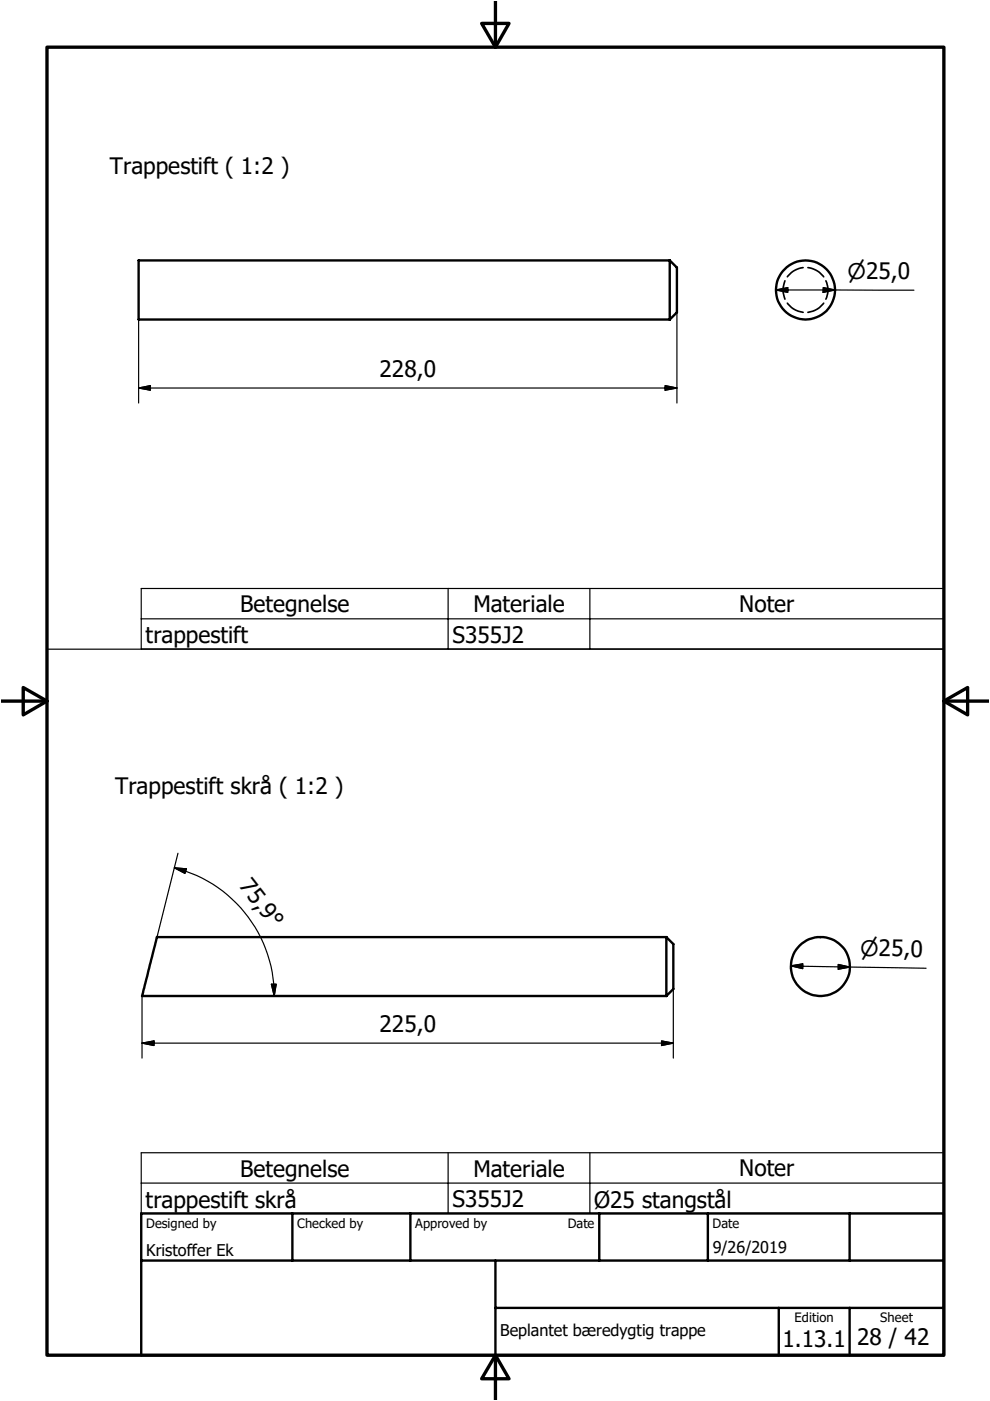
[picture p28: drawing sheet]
<svg xmlns="http://www.w3.org/2000/svg" width="210mm" height="297mm" viewBox="0 0 210 297" stroke-linecap="round" stroke-linejoin="round" font-family="sans-serif">
<defs><g id="words">
<g font-size="4.8">
<text x="23.3" y="36.9">Trappestift ( 1:2 )</text>
<text x="80.5" y="79.9">228,0</text>
<text x="50.9" y="129.9">Betegnelse</text>
<text x="100.4" y="129.9">Materiale</text>
<text x="156.7" y="129.8">Noter</text>
<text x="30.9" y="136.3">trappestift</text>
<text x="95.9" y="136.2">S355J2</text>
<text x="24.4" y="168.4">Trappestift skrå ( 1:2 )</text>
<text x="50.6" y="187.9" transform="rotate(52 50.6 187.9)">75,9°</text>
<text x="80.5" y="218.8">225,0</text>
<text x="50.9" y="249.5">Betegnelse</text>
<text x="100.4" y="249.5">Materiale</text>
<text x="156.7" y="249.4">Noter</text>
<text x="30.9" y="256.1">trappestift skrå</text>
<text x="95.9" y="255.8">S355J2</text>
<text x="126" y="256.1">Ø25 stangstål</text>
<text x="165.9" y="285.6">1.13.1</text>
<text x="181.7" y="285.3">28 / 42</text>
</g>
<g font-size="4.6">
<text x="179.7" y="59.2">⌀25,0</text>
<text x="182.4" y="202.7" transform="rotate(1 182.4 202.7)">⌀25,0</text>
</g>
<g font-size="3.4">
<text x="31" y="266.2">Kristoffer Ek</text>
<text x="151.1" y="265.7">9/26/2019</text>
<text x="106.1" y="283.3">Beplantet bæredygtig trappe</text>
</g>
<g font-size="2.7">
<text x="31" y="260.4">Designed by</text>
<text x="63" y="260.4">Checked by</text>
<text x="88.1" y="260.4">Approved by</text>
<text x="120.4" y="260.3">Date</text>
<text x="151.1" y="260.3">Date</text>
<text x="168.5" y="280.4">Edition</text>
<text x="186.6" y="280.4">Sheet</text>
</g>
</g></defs>
<g fill="none" stroke="#000" stroke-width=".51">
<path d="M142 55.2v12.5M142 55.2l1.5 1.5v9.5l-1.5 1.5M142 55.2h-112.6v12.5h112.6M141.3 198.7h-108.1l-3.1 12.5h111.2M141.3 198.7l1.5 1.5v9.5l-1.5 1.5M141.3 198.7v12.5M29.9 257.3h170.2v30h-170.2zM62 257.3v10M87 257.3v10M127.1 257.3v10M150.1 257.3v10M180.1 257.3v10"/>
<path d="M29.9 267.3h170.2M105 277.3h95.1M105 267.3v20M165.1 277.3v10M180.1 277.3v10"/>
<circle cx="170.8" cy="61.5" r="6.3"/>
<circle cx="174" cy="204.9" r="6.3"/>
</g>
<path d="M166.4 59.5l-.1 .4a4.6 4.6 0 0 0 .1 3.5M170.3 56.7l-1.1 .3a4.7 4.7 0 0 0-2.3 1.7M171.3 56.7a4.9 4.9 0 0 1 3.3 2M175.1 59.5l.3 .9a4.6 4.6 0 0 1-.3 3M166.9 64.3l.2 .1a4.9 4.9 0 0 0 3.2 1.8M174.6 64.3l-.1 .1a4.9 4.9 0 0 1-3.2 1.8" fill="none" stroke="#000" stroke-width=".35"/>
<path d="M10 10h190.1v277.3h-190.1zM102.1 5h5.8l-2.9 5zM105 .3v9.7M.3 148.6h9.7M4.9 145.8l5.1 2.8-5.1 3zM200.1 148.6l5.1-2.8v5.8zM200.1 148.6h9.5M105 287.3l2.9 5h-5.8zM105 287.3v9.4" fill="none" stroke="#000" stroke-width=".71"/>
<g fill="none" stroke="#000" stroke-width=".25">
<path d="M29.4 67.7v17.7M143.5 66.2v19.2M164.5 61.5l2.5-.5v1zM164.5 61.5h29.3M174.6 61l2.5 .5-2.6 .5zM29.4 82.3l2.5-.5v.9zM29.4 82.3h114.1M141 81.8l2.5 .5-2.5 .4zM9.9 137.6h190.3M29.9 124.8h170.2v12.8h-170.2zM29.9 131.2h170.2M95 124.8v12.8"/>
<path d="M125.1 124.8v12.8M37 184l2.5 .2-.3 1zM37 184a27.9 27.9 0 0 1 21.1 27.2M37.7 180.9l-4.4 17.8M30.1 211.2v13.1M57.5 208.7h1.1l-.5 2.5zM142.8 209.7v14.6M167.7 204.8l2.5-.4v1zM167.7 204.8l28.7 .5M177.7 204.5l2.5 .5-2.5 .5zM30.1 221.2l2.6-.5v1zM30.1 221.2h112.7"/>
<path d="M140.3 220.7l2.5 .5-2.5 .5zM29.9 244.4h170.2v12.9h-170.2zM29.9 250.8h170.2M95 244.4v12.9M125.1 244.4v12.9"/>
</g>
<path d="M164.5 61.5l2.5-.5v1zM174.6 61l2.5 .5-2.6 .5zM29.4 82.3l2.5-.5v.9zM141 81.8l2.5 .5-2.5 .4zM37 184l2.5 .2-.3 1zM57.5 208.7h1.1l-.5 2.5zM167.7 204.8l2.5-.4v1zM177.7 204.5l2.5 .5-2.5 .5zM30.1 221.2l2.6-.5v1zM140.3 220.7l2.5 .5-2.5 .5z" fill="#000" stroke="#000" stroke-width=".25"/>
<use href="#words"/>
</svg>
